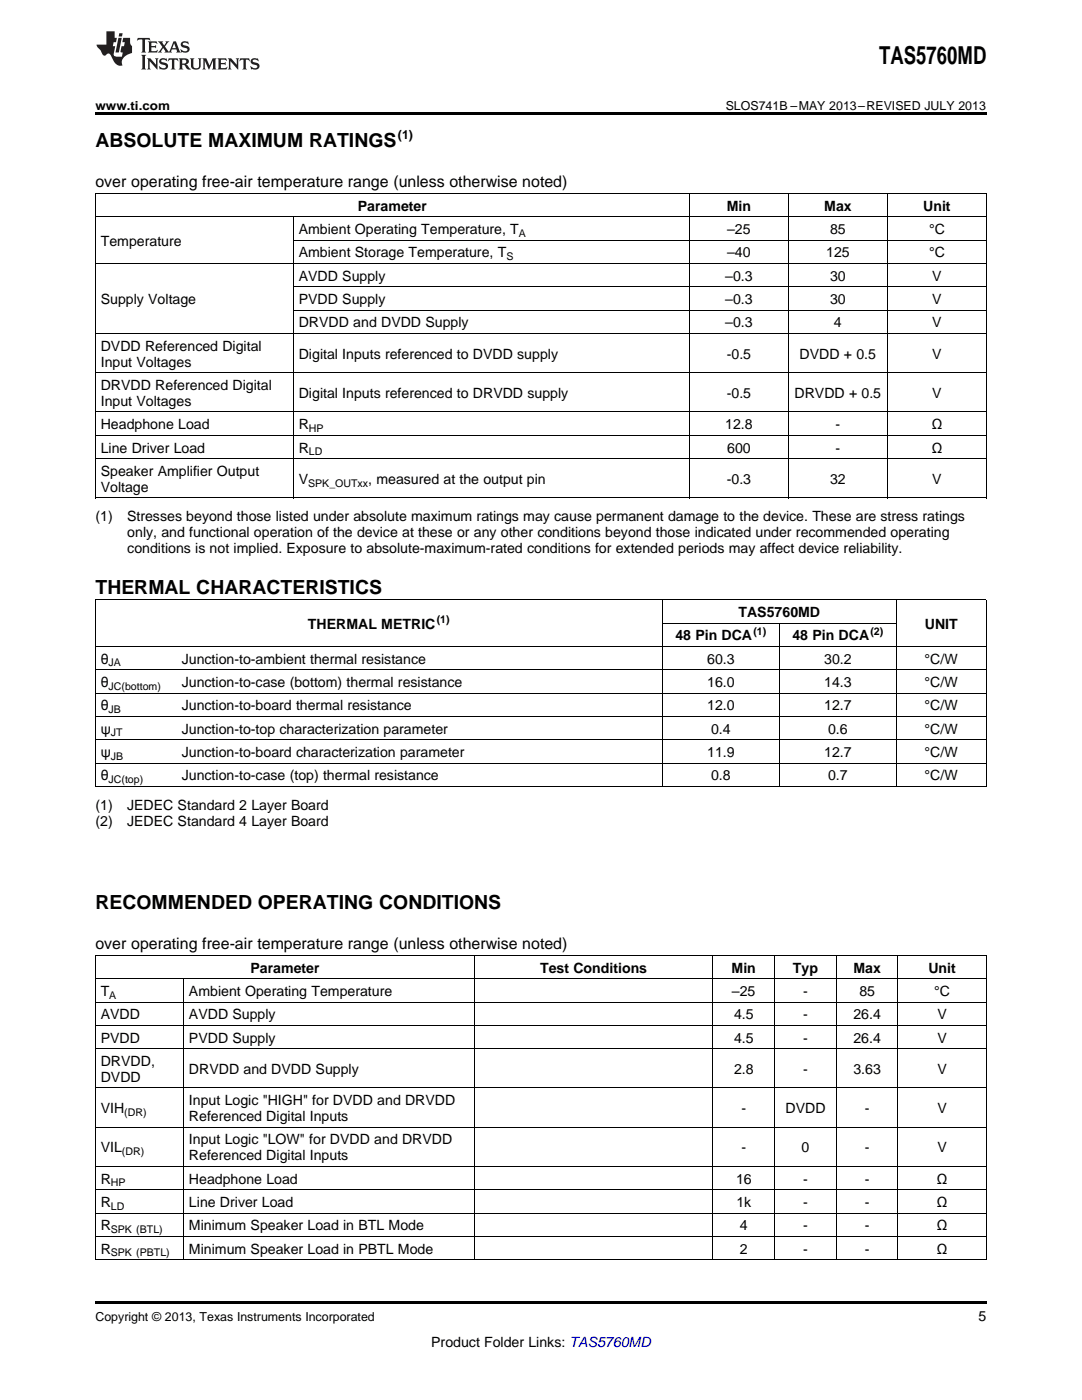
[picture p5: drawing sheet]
<svg xmlns="http://www.w3.org/2000/svg" width="216mm" height="279mm" viewBox="0 0 216 279" stroke-linecap="round" stroke-linejoin="round" font-family="sans-serif">
<defs><g id="words">
<text font-size="4.9" x="175.4" y="12.8">TAS5760MD</text>
<g font-size="3.9">
<text x="19" y="29.3">ABSOLUTE MAXIMUM RATINGS</text>
<text x="19" y="118.5">THERMAL CHARACTERISTICS</text>
<text x="19" y="181.3">RECOMMENDED OPERATING CONDITIONS</text>
</g>
<g font-size="3.2">
<text x="19" y="37.4">over operating free-air temperature range (unless otherwise noted)</text>
<text x="19" y="189.4">over operating free-air temperature range (unless otherwise noted)</text>
</g>
<g font-size="2.8">
<text x="59.6" y="46.7">Ambient Operating Temperature, T</text>
<text x="71.4" y="42.1">Parameter</text>
<text x="145" y="42.1">Min</text>
<text x="145.1" y="46.7">–25</text>
<text x="164.5" y="42.1">Max</text>
<text x="165.6" y="46.7">85</text>
<text x="184.2" y="42.1">Unit</text>
<text x="185.4" y="46.7">°C</text>
<text x="20.1" y="49">Temperature</text>
<text x="59.6" y="51.4">Ambient Storage Temperature, T</text>
<text x="145.1" y="51.4">–40</text>
<text x="164.9" y="51.4">125</text>
<text x="185.4" y="51.4">°C</text>
<text x="59.6" y="56">AVDD Supply</text>
<text x="144.7" y="56">–0.3</text>
<text x="165.6" y="56">30</text>
<text x="186" y="56">V</text>
<text x="20.1" y="60.7">Supply Voltage</text>
<text x="59.6" y="60.7">PVDD Supply</text>
<text x="59.6" y="65.3">DRVDD and DVDD Supply</text>
<text x="144.7" y="60.7">–0.3</text>
<text x="144.7" y="65.3">–0.3</text>
<text x="165.6" y="60.7">30</text>
<text x="166.4" y="65.3">4</text>
<text x="186" y="60.7">V</text>
<text x="186" y="65.3">V</text>
<text x="20.1" y="70">DVDD Referenced Digital</text>
<text x="59.6" y="71.6">Digital Inputs referenced to DVDD supply</text>
<text x="145" y="71.6">-0.5</text>
<text x="159.6" y="71.6">DVDD + 0.5</text>
<text x="186" y="71.6">V</text>
<text x="20.1" y="73.2">Input Voltages</text>
<text x="20.1" y="77.8">DRVDD Referenced Digital</text>
<text x="20.1" y="81">Input Voltages</text>
<text x="59.6" y="79.4">Digital Inputs referenced to DRVDD supply</text>
<text x="145" y="79.4">-0.5</text>
<text x="158.5" y="79.4">DRVDD + 0.5</text>
<text x="186" y="79.4">V</text>
<text x="20.1" y="85.7">Headphone Load</text>
<text x="59.6" y="85.7">R</text>
<text x="144.7" y="85.7">12.8</text>
<text x="166.7" y="85.7">-</text>
<text x="185.9" y="85.7">Ω</text>
<text x="20.1" y="90.3">Line Driver Load</text>
<text x="20.1" y="95">Speaker Amplifier Output</text>
<text x="59.6" y="90.3">R</text>
<text x="145.1" y="90.3">600</text>
<text x="166.7" y="90.3">-</text>
<text x="185.9" y="90.3">Ω</text>
<text x="20.1" y="98.1">Voltage</text>
<text x="59.6" y="96.6">V</text>
<text x="73.5" y="96.6">, measured at the output pin</text>
<text x="145" y="96.6">-0.3</text>
<text x="165.6" y="96.6">32</text>
<text x="186" y="96.6">V</text>
<text x="19" y="104">(1)</text>
<text x="25.4" y="104">Stresses beyond those listed under absolute maximum ratings may cause permanent damage to the device. These are stress ratings</text>
<text x="25.4" y="107.2">only, and functional operation of the device at these or any other conditions beyond those indicated under recommended operating</text>
<text x="25.4" y="110.3">conditions is not implied. Exposure to absolute-maximum-rated conditions for extended periods may affect device reliability.</text>
<text x="61.5" y="125.4">THERMAL METRIC</text>
<text x="147.4" y="123.1">TAS5760MD</text>
<text x="184.5" y="125.4">UNIT</text>
<text x="134.8" y="127.8">48 Pin DCA</text>
<text x="158.1" y="127.8">48 Pin DCA</text>
<text x="20.1" y="132.4">θ</text>
<text x="20.1" y="137.1">θ</text>
<text x="36.3" y="132.4">Junction-to-ambient thermal resistance</text>
<text x="36.3" y="137.1">Junction-to-case (bottom) thermal resistance</text>
<text x="141.1" y="132.4">60.3</text>
<text x="141.1" y="137.1">16.0</text>
<text x="164.5" y="132.4">30.2</text>
<text x="164.5" y="137.1">14.3</text>
<text x="184.5" y="132.4">°C/W</text>
<text x="184.5" y="137.1">°C/W</text>
<text x="20.1" y="141.7">θ</text>
<text x="36.3" y="141.7">Junction-to-board thermal resistance</text>
<text x="141.1" y="141.7">12.0</text>
<text x="164.5" y="141.7">12.7</text>
<text x="184.5" y="141.7">°C/W</text>
<text x="20.1" y="146.4">ψ</text>
<text x="36.3" y="146.4">Junction-to-top characterization parameter</text>
<text x="141.9" y="146.4">0.4</text>
<text x="165.2" y="146.4">0.6</text>
<text x="184.5" y="146.4">°C/W</text>
<text x="20.1" y="151.1">ψ</text>
<text x="20.1" y="155.7">θ</text>
<text x="36.3" y="151.1">Junction-to-board characterization parameter</text>
<text x="36.3" y="155.7">Junction-to-case (top) thermal resistance</text>
<text x="141.1" y="151.1">11.9</text>
<text x="141.9" y="155.7">0.8</text>
<text x="164.5" y="151.1">12.7</text>
<text x="165.2" y="155.7">0.7</text>
<text x="184.5" y="151.1">°C/W</text>
<text x="184.5" y="155.7">°C/W</text>
<text x="19" y="161.6">(1)</text>
<text x="25.4" y="161.6">JEDEC Standard 2 Layer Board</text>
<text x="19" y="164.7">(2)</text>
<text x="25.4" y="164.7">JEDEC Standard 4 Layer Board</text>
<text x="50" y="194.1">Parameter</text>
<text x="107.8" y="194.1">Test Conditions</text>
<text x="146" y="194.1">Min</text>
<text x="158.2" y="194.1">Typ</text>
<text x="170.3" y="194.1">Max</text>
<text x="185.2" y="194.1">Unit</text>
<text x="20.1" y="198.8">T</text>
<text x="20.1" y="203.4">AVDD</text>
<text x="37.7" y="198.8">Ambient Operating Temperature</text>
<text x="37.7" y="203.4">AVDD Supply</text>
<text x="146" y="198.8">–25</text>
<text x="146.5" y="203.4">4.5</text>
<text x="160.3" y="198.8">-</text>
<text x="160.3" y="203.4">-</text>
<text x="170.3" y="203.4">26.4</text>
<text x="171.5" y="198.8">85</text>
<text x="186.4" y="198.8">°C</text>
<text x="187" y="203.4">V</text>
<text x="20.1" y="208.1">PVDD</text>
<text x="37.7" y="208.1">PVDD Supply</text>
<text x="146.5" y="208.1">4.5</text>
<text x="160.3" y="208.1">-</text>
<text x="170.3" y="208.1">26.4</text>
<text x="187" y="208.1">V</text>
<text x="20.1" y="212.7">DRVDD,</text>
<text x="20.1" y="215.9">DVDD</text>
<text x="37.7" y="214.3">DRVDD and DVDD Supply</text>
<text x="146.5" y="214.3">2.8</text>
<text x="160.3" y="214.3">-</text>
<text x="170.3" y="214.3">3.63</text>
<text x="187" y="214.3">V</text>
<text x="37.7" y="220.6">Input Logic &quot;HIGH&quot; for DVDD and DRVDD</text>
<text x="20.1" y="222.1">VIH</text>
<text x="37.7" y="223.7">Referenced Digital Inputs</text>
<text x="148" y="222.1">-</text>
<text x="156.7" y="222.1">DVDD</text>
<text x="172.6" y="222.1">-</text>
<text x="187" y="222.1">V</text>
<text x="20.1" y="230">VIL</text>
<text x="37.7" y="228.4">Input Logic &quot;LOW&quot; for DVDD and DRVDD</text>
<text x="37.7" y="231.6">Referenced Digital Inputs</text>
<text x="148" y="230">-</text>
<text x="159.9" y="230">0</text>
<text x="172.6" y="230">-</text>
<text x="187" y="230">V</text>
<text x="20.1" y="236.2">R</text>
<text x="37.7" y="236.2">Headphone Load</text>
<text x="146.9" y="236.2">16</text>
<text x="160.3" y="236.2">-</text>
<text x="172.6" y="236.2">-</text>
<text x="186.9" y="236.2">Ω</text>
<text x="20.1" y="240.9">R</text>
<text x="20.1" y="245.5">R</text>
<text x="37.7" y="240.9">Line Driver Load</text>
<text x="37.7" y="245.5">Minimum Speaker Load in BTL Mode</text>
<text x="146.9" y="240.9">1k</text>
<text x="147.6" y="245.5">4</text>
<text x="160.3" y="240.9">-</text>
<text x="160.3" y="245.5">-</text>
<text x="172.6" y="240.9">-</text>
<text x="172.6" y="245.5">-</text>
<text x="186.9" y="240.9">Ω</text>
<text x="186.9" y="245.5">Ω</text>
<text x="20.1" y="250.2">R</text>
<text x="37.7" y="250.2">Minimum Speaker Load in PBTL Mode</text>
<text x="147.6" y="250.2">2</text>
<text x="160.3" y="250.2">-</text>
<text x="172.6" y="250.2">-</text>
<text x="186.9" y="250.2">Ω</text>
<text x="195.3" y="263.6">5</text>
<text x="86" y="268.9">Product Folder Links: TAS5760MD</text>
</g>
<g font-size="2.5">
<text x="19" y="21.9">www.ti.com</text>
<text x="144.8" y="21.9">SLOS741B –MAY 2013–REVISED JULY 2013</text>
<text x="79.4" y="27.7">(1)</text>
<text x="19" y="263.6">Copyright © 2013, Texas Instruments Incorporated</text>
</g>
<g font-size="2.1">
<text x="103.5" y="47.3">A</text>
<text x="101" y="51.9">S</text>
<text x="61.6" y="86.2">HP</text>
<text x="61.6" y="90.9">LD</text>
<text x="61.5" y="97.1">SPK_OUTxx</text>
<text x="87.1" y="124.3">(1)</text>
<text x="150.3" y="126.6">(1)</text>
<text x="173.7" y="126.6">(2)</text>
<text x="21.7" y="133">JA</text>
<text x="21.7" y="137.7">JC(bottom)</text>
<text x="21.7" y="142.3">JB</text>
<text x="22.1" y="147">JT</text>
<text x="22.1" y="151.6">JB</text>
<text x="21.7" y="156.3">JC(top)</text>
<text x="21.8" y="199.3">A</text>
<text x="24.8" y="222.7">(DR)</text>
<text x="24.3" y="230.5">(DR)</text>
<text x="22.1" y="236.8">HP</text>
<text x="22.1" y="241.4">LD</text>
<text x="22.1" y="246.1">SPK (BTL)</text>
<text x="22.1" y="250.8">SPK (PBTL)</text>
</g>
</g></defs>
<path d="M19 22.5h177.8v.5h-177.8zM19 259.7h177.8v.5h-177.8z" fill="#000"/>
<g fill="none" stroke="#000" stroke-width=".2">
<path d="M19 38.6h177.8M19.1 38.7v60.7M137.5 38.7v60.7M157.3 38.7v60.7M177 38.7v60.7M196.8 38.7v60.7M19 52.6h177.8M19 43.3h177.8M58.5 43.3v56.1M58.6 57.2h138.2M58.6 47.9h138.2M19 74.4h177.8"/>
<path d="M19 66.6h177.8M58.6 61.9h138.2M19 99.4h177.8M19 91.5h177.8M19 86.9h177.8M19 82.2h177.8M19 119.7h177.8M19.1 119.7v37.3M132.1 119.7v37.3M178.8 119.7v37.3M196.8 119.7v37.3M19 138.3h177.8"/>
<path d="M19 133.6h177.8M19 129h177.8M132.2 124.3h46.7M155.5 124.4v32.6M19 156.9h177.8M19 152.3h177.8M19 147.6h177.8M19 143h177.8M19 200h177.8M19 195.3h177.8M19 190.7h177.8M19.1 190.7v60.8"/>
<path d="M36.6 195.4v56.1M94.7 190.7v60.8M142.2 190.7v60.8M154.5 190.7v60.8M166.8 190.7v60.8M179.2 190.7v60.8M196.8 190.7v60.8M19 217.1h177.8M19 209.3h177.8M19 204.6h177.8M19 237.4h177.8M19 232.8h177.8"/>
<path d="M19 224.9h177.8M19 251.4h177.8M19 246.8h177.8M19 242.1h177.8"/>
</g>
<g fill="#231f20">
<path d="M27.5 7.6l-.1 .5 .4-.2h.6v.1v2.1l-.2 .4h1l-.3-.4v-2.1l.1-.1h.5l.5 .2-.2-.5zM29.5 8.3l.2 .3v1.5l-.2 .4h1.8l.2-.6a1.04 1.04 0 0 1-1.3 .2v-.7h.6l.3 .2v-.6l-.3 .2h-.6v-.6l.8-.1 .4 .3-.2-.5zM31.5 8.3l.9 1.1-.9 1.1h.8l-.2-.2 .5-.7 .4 .7-.2 .2h1.5l-.1-.2 .1-.4h.9l.1 .4-.2 .2h1l-.3-.3-.7-1.9h-.5l-.9 2-.8-1 .9-1h-.8l.1 .3-.3 .5-.4-.6 .2-.2zM34.7 8.6l.4 1h-.7zM36.3 8.4a.63 .63 0 0 0-.2 .7 .63 .63 0 0 0 .6 .4l.6 .2 .1 .2a.75 .75 0 0 1-.7 .4 .75 .75 0 0 1-.6-.5l.1 .7 .1-.1a1.11 1.11 0 0 0 1.5-.6 1.13 1.13 0 0 0-1.2-.8l-.1-.4a1.04 1.04 0 0 1 1.2 .2l-.2-.5-.1 .1-.5-.2zM28.2 10.9l.2 .4v2.2l-.2 .4h1l-.3-.4v-2.2l.3-.4zM29.3 11.6l.3 .4v1.5l-.3 .4h.8l-.2-.4v-1.3l1.5 1.7v-1.9l.2-.4h-.7l.2 .4v.9l-1.1-1.3zM32 11.8a.62 .62 0 0 0-.2 .7 .62 .62 0 0 0 .6 .4l.6 .1 .1 .3a.76 .76 0 0 1-.7 .3 .76 .76 0 0 1-.6-.4l.1 .7 .1-.1a1.11 1.11 0 0 0 1.5-.6 1.13 1.13 0 0 0-1.2-.8l-.1-.4a1.04 1.04 0 0 1 1.2 .2l-.2-.6-.1 .1-.5-.1zM33.7 11.6l-.2 .6a.61 .61 0 0 1 .8-.3v1.6l-.2 .4h.9l-.2-.4v-1.6a.63 .63 0 0 1 .8 .3l-.2-.6zM35.6 11.6l.3 .4v1.5l-.3 .4h1l-.2-.2v-.8l.5 .2a.76 .76 0 0 0 1.2 .7l-1-1a.58 .58 0 0 0 .6-.5 .58 .58 0 0 0-.5-.6zM36.4 11.9h.1a.45 .45 0 0 1 .5 .1 .45 .45 0 0 1 .1 .5l-.7 .2zM37.9 11.6l.2 .2a2.17 2.17 0 0 0 .3 1.9 .99 .99 0 0 0 1.6-.6v-1.1l.2-.4h-.7l.2 .2a1.92 1.92 0 0 1-.2 1.8 .6 .6 0 0 1-.9-.5v-1.1l.2-.4zM40.4 11.6l.2 .4v1.5l-.2 .4h.7l-.2-.4v-1.4l.8 1.8 .8-1.8v1.4l-.2 .4h.9l-.2-.4v-1.5l.2-.4h-.8l-.6 1.5-.6-1.5zM43.4 11.6l.2 .4v1.5l-.2 .4h1.8l.2-.6a1.04 1.04 0 0 1-1.3 .1v-.6h.5l.4 .2v-.6l-.4 .2h-.5v-.7h.8l.3 .3-.1-.6zM45.5 11.6l.2 .4v1.5l-.2 .4h.7l-.2-.4v-1.3l1.5 1.7v-1.9l.2-.4h-.7l.2 .4v.9l-1.1-1.3zM47.9 11.6l-.1 .6a.61 .61 0 0 1 .8-.3v1.6l-.3 .4h1l-.3-.4 .1-1.6a.63 .63 0 0 1 .7 .3l-.1-.6zM50.2 11.8a.62 .62 0 0 0-.2 .7 .62 .62 0 0 0 .6 .4l.6 .1 .2 .3a.76 .76 0 0 1-.8 .3 .76 .76 0 0 1-.6-.4l.1 .7 .2-.1a1.11 1.11 0 0 0 1.5-.6 1.13 1.13 0 0 0-1.3-.8l-.1-.4a1.04 1.04 0 0 1 1.2 .2l-.1-.6-.2 .1-.5-.1z"/>
<path d="M21.2 6.3v2.6h-1.9l.1 .4 .7 .9a.91 .91 0 0 0 1 .8 .56 .56 0 0 1 .5-.3 .56 .56 0 0 1 .5 .3l.4 .8a1.53 1.53 0 0 0 1.9 1.2 1.54 1.54 0 0 1 1-2.1l.9-.3v-1.4a1.52 1.52 0 0 1-.3-1.6h-1.4l-.2 .8h.5l-.2 .8h-.4l-.2 1v.2l.4 .1-.2 .8a1.93 1.93 0 0 1-1.6-.3l.3-1.8h-.5l.2-.8h.4l.2-.8h-.4v-1.3zM23.6 7.6l-.6 2.9h.7l.6-2.9zM23.8 6.6l-.1 .7h.6l.2-.7z"/>
</g>
<use href="#words"/>
</svg>
